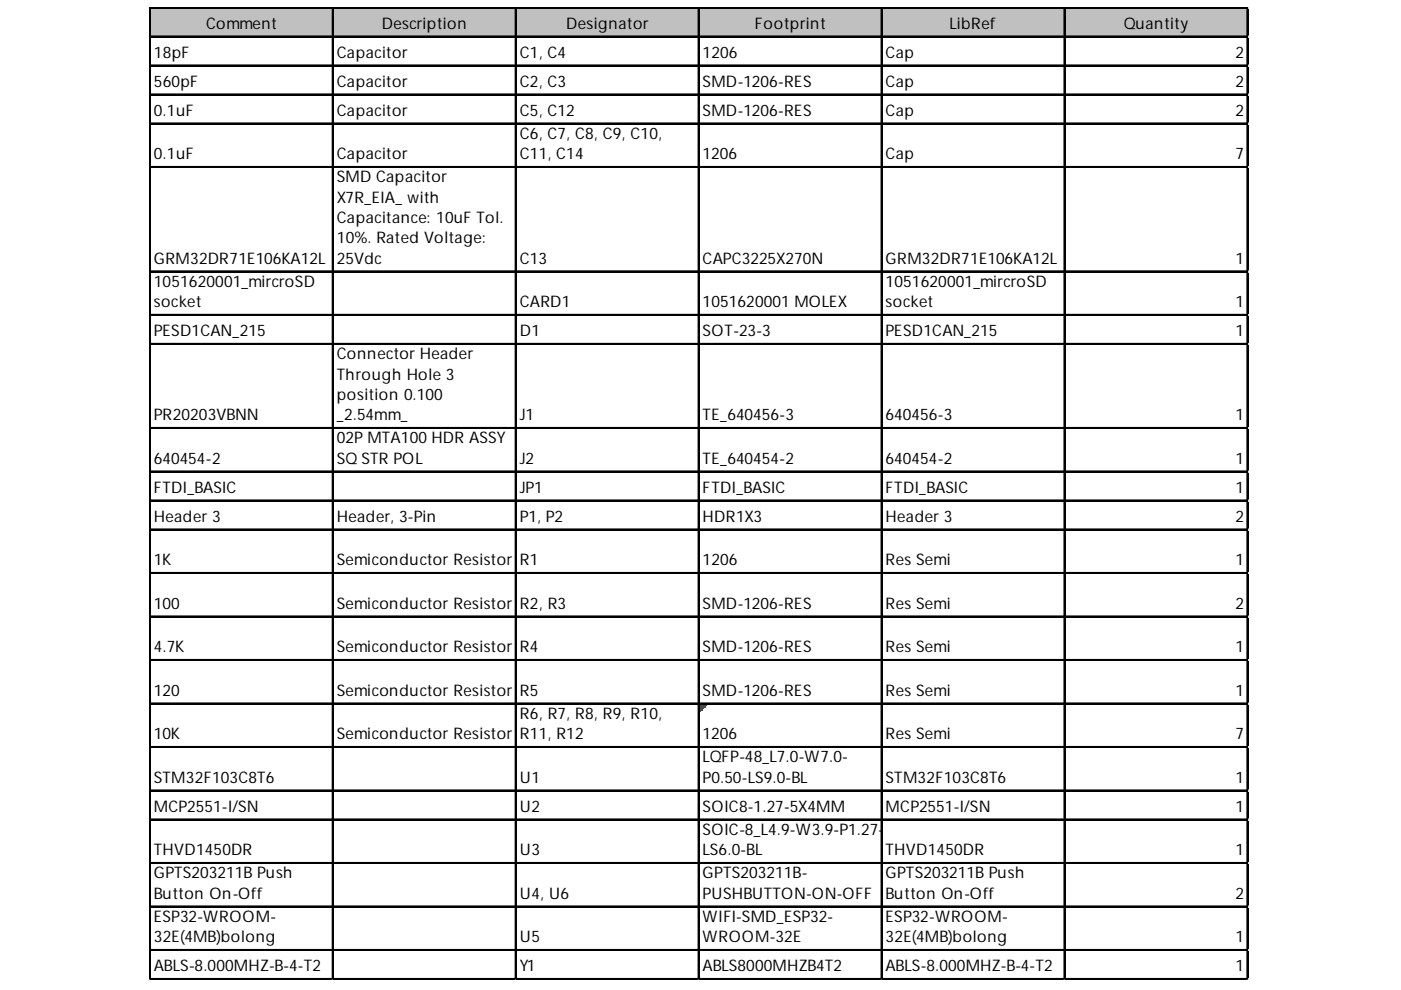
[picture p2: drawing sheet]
<svg xmlns="http://www.w3.org/2000/svg" width="297mm" height="210mm" viewBox="0 0 297 210" stroke-linecap="round" stroke-linejoin="round" font-family="sans-serif">
<defs><g id="words">
<g font-size="3.4">
<text x="43.7" y="6.1">Comment</text>
<text x="80.9" y="6.1">Description</text>
<text x="120" y="6.1">Designator</text>
<text x="160.1" y="6.1">Footprint</text>
<text x="201.3" y="6.1">LibRef</text>
<text x="238.2" y="6.1">Quantity</text>
<text x="32.6" y="12.2">18pF</text>
<text x="71.4" y="12.2">Capacitor</text>
<text x="110.2" y="12.2">C1, C4</text>
<text x="149" y="12.2">1206</text>
<text x="187.8" y="12.2">Cap</text>
<text x="262" y="12.2">2</text>
<text x="32.6" y="18.4">560pF</text>
<text x="71.4" y="18.4">Capacitor</text>
<text x="110.2" y="18.4">C2, C3</text>
<text x="149" y="18.4">SMD-1206-RES</text>
<text x="187.8" y="18.4">Cap</text>
<text x="262" y="18.4">2</text>
<text x="32.6" y="24.5">0.1uF</text>
<text x="71.4" y="24.5">Capacitor</text>
<text x="110.2" y="24.5">C5, C12</text>
<text x="110.2" y="29.5">C6, C7, C8, C9, C10,</text>
<text x="149" y="24.5">SMD-1206-RES</text>
<text x="187.8" y="24.5">Cap</text>
<text x="262" y="24.5">2</text>
<text x="32.6" y="33.8">0.1uF</text>
<text x="71.4" y="33.8">Capacitor</text>
<text x="110.2" y="33.8">C11, C14</text>
<text x="149" y="33.8">1206</text>
<text x="187.8" y="33.8">Cap</text>
<text x="262" y="33.8">7</text>
<text x="71.4" y="38.7">SMD Capacitor</text>
<text x="71.4" y="43">X7R_EIA_with</text>
<text x="71.4" y="47.3">Capacitance: 10uF Tol.</text>
<text x="71.4" y="51.6">10%. Rated Voltage:</text>
<text x="32.6" y="55.9">GRM32DR71E106KA12L</text>
<text x="71.4" y="55.9">25Vdc</text>
<text x="110.2" y="55.9">C13</text>
<text x="149" y="55.9">CAPC3225X270N</text>
<text x="187.8" y="55.9">GRM32DR71E106KA12L</text>
<text x="262" y="55.9">1</text>
<text x="32.6" y="60.8">1051620001_mircroSD</text>
<text x="32.6" y="65.1">socket</text>
<text x="110.2" y="65.1">CARD1</text>
<text x="149" y="65.1">1051620001 MOLEX</text>
<text x="187.8" y="60.8">1051620001_mircroSD</text>
<text x="187.8" y="65.1">socket</text>
<text x="262" y="65.1">1</text>
<text x="32.6" y="71.3">PESD1CAN_215</text>
<text x="110.2" y="71.3">D1</text>
<text x="149" y="71.3">SOT-23-3</text>
<text x="187.8" y="71.3">PESD1CAN_215</text>
<text x="262" y="71.3">1</text>
<text x="71.4" y="76.2">Connector Header</text>
<text x="71.4" y="80.5">Through Hole 3</text>
<text x="32.6" y="89.1">PR20203VBNN</text>
<text x="71.4" y="84.8">position 0.100</text>
<text x="71.4" y="89.1">_2.54mm_</text>
<text x="110.2" y="89.1">J1</text>
<text x="149" y="89.1">TE_640456-3</text>
<text x="187.8" y="89.1">640456-3</text>
<text x="262" y="89.1">1</text>
<text x="71.4" y="94">02P MTA100 HDR ASSY</text>
<text x="32.6" y="98.3">640454-2</text>
<text x="71.4" y="98.3">SQ STR POL</text>
<text x="110.2" y="98.3">J2</text>
<text x="149" y="98.3">TE_640454-2</text>
<text x="187.8" y="98.3">640454-2</text>
<text x="262" y="98.3">1</text>
<text x="32.6" y="104.5">FTDI_BASIC</text>
<text x="110.2" y="104.5">JP1</text>
<text x="149" y="104.5">FTDI_BASIC</text>
<text x="187.8" y="104.5">FTDI_BASIC</text>
<text x="262" y="104.5">1</text>
<text x="32.6" y="110.6">Header 3</text>
<text x="71.4" y="110.6">Header, 3-Pin</text>
<text x="110.2" y="110.6">P1, P2</text>
<text x="149" y="110.6">HDR1X3</text>
<text x="187.8" y="110.6">Header 3</text>
<text x="262" y="110.6">2</text>
<text x="32.6" y="119.8">1K</text>
<text x="71.4" y="119.8">Semiconductor Resistor</text>
<text x="110.2" y="119.8">R1</text>
<text x="149" y="119.8">1206</text>
<text x="187.8" y="119.8">Res Semi</text>
<text x="262" y="119.8">1</text>
<text x="32.6" y="129.1">100</text>
<text x="71.4" y="129.1">Semiconductor Resistor</text>
<text x="110.2" y="129.1">R2, R3</text>
<text x="149" y="129.1">SMD-1206-RES</text>
<text x="187.8" y="129.1">Res Semi</text>
<text x="262" y="129.1">2</text>
<text x="32.6" y="138.3">4.7K</text>
<text x="71.4" y="138.3">Semiconductor Resistor</text>
<text x="110.2" y="138.3">R4</text>
<text x="149" y="138.3">SMD-1206-RES</text>
<text x="187.8" y="138.3">Res Semi</text>
<text x="262" y="138.3">1</text>
<text x="32.6" y="147.5">120</text>
<text x="71.4" y="147.5">Semiconductor Resistor</text>
<text x="110.2" y="147.5">R5</text>
<text x="149" y="147.5">SMD-1206-RES</text>
<text x="187.8" y="147.5">Res Semi</text>
<text x="262" y="147.5">1</text>
<text x="110.2" y="152.4">R6, R7, R8, R9, R10,</text>
<text x="32.6" y="156.7">10K</text>
<text x="71.4" y="156.7">Semiconductor Resistor</text>
<text x="110.2" y="156.7">R11, R12</text>
<text x="149" y="156.7">1206</text>
<text x="149" y="161.7">LQFP-48_L7.0-W7.0-</text>
<text x="187.8" y="156.7">Res Semi</text>
<text x="262" y="156.7">7</text>
<text x="32.6" y="166">STM32F103C8T6</text>
<text x="110.2" y="166">U1</text>
<text x="149" y="166">P0.50-LS9.0-BL</text>
<text x="187.8" y="166">STM32F103C8T6</text>
<text x="262" y="166">1</text>
<text x="32.6" y="172.1">MCP2551-I/SN</text>
<text x="110.2" y="172.1">U2</text>
<text x="149" y="172.1">SOIC8-1.27-5X4MM</text>
<text x="187.8" y="172.1">MCP2551-I/SN</text>
<text x="262" y="172.1">1</text>
<text x="149" y="177">SOIC-8_L4.9-W3.9-P1.27-</text>
<text x="32.6" y="181.3">THVD1450DR</text>
<text x="110.2" y="181.3">U3</text>
<text x="149" y="181.3">LS6.0-BL</text>
<text x="187.8" y="181.3">THVD1450DR</text>
<text x="262" y="181.3">1</text>
<text x="32.6" y="186.2">GPTS203211B Push</text>
<text x="32.6" y="190.5">Button On-Off</text>
<text x="110.2" y="190.5">U4, U6</text>
<text x="149" y="186.2">GPTS203211B-</text>
<text x="149" y="190.5">PUSHBUTTON-ON-OFF</text>
<text x="187.8" y="186.2">GPTS203211B Push</text>
<text x="187.8" y="190.5">Button On-Off</text>
<text x="262" y="190.5">2</text>
<text x="32.6" y="195.5">ESP32-WROOM-</text>
<text x="149" y="195.5">WIFI-SMD_ESP32-</text>
<text x="187.8" y="195.5">ESP32-WROOM-</text>
<text x="32.6" y="199.8">32E(4MB)bolong</text>
<text x="110.2" y="199.8">U5</text>
<text x="149" y="199.8">WROOM-32E</text>
<text x="187.8" y="199.8">32E(4MB)bolong</text>
<text x="262" y="199.8">1</text>
<text x="32.6" y="205.9">ABLS-8.000MHZ-B-4-T2</text>
<text x="110.2" y="205.9">Y1</text>
<text x="149" y="205.9">ABLS8000MHZB4T2</text>
<text x="187.8" y="205.9">ABLS-8.000MHZ-B-4-T2</text>
<text x="262" y="205.9">1</text>
</g>
</g></defs>
<path d="M31.9 1.8h232.8v6.2h-232.8z" fill="#c0c0c0"/>
<path d="M148.4 149.4h1.5" fill="none" stroke="#008000" stroke-width=".31"/>
<path d="M148.4 149.4h1.5v.3h-1.5z" fill="#008000"/>
<path d="M148.4 149.7h1.2" fill="none" stroke="#008000" stroke-width=".31"/>
<path d="M148.4 149.7h1.2v.3h-1.2z" fill="#008000"/>
<path d="M148.4 150h.9" fill="none" stroke="#008000" stroke-width=".31"/>
<path d="M148.4 150h.9v.3h-.9z" fill="#008000"/>
<path d="M148.4 150.3h.6" fill="none" stroke="#008000" stroke-width=".31"/>
<path d="M148.4 150.3h.6v.3h-.6z" fill="#008000"/>
<path d="M148.4 150.6h.3" fill="none" stroke="#008000" stroke-width=".31"/>
<path d="M148.4 150.6h.3v.3h-.3z" fill="#008000"/>
<g fill="none" stroke="#000" stroke-width=".31">
<path d="M31.7 1.5v206.3M31.8 1.5v206.3M32 1.5h232.7M32 1.7h232.7M32 7.7h232.7M32 7.8h232.7M32 13.8h232.7M32 14h232.7M32 20h232.7M70.5 1.8v206M70.6 1.8v206M109.3 1.8v206"/>
<path d="M109.4 1.8v206M148.1 1.8v206M148.2 1.8v206M186.8 1.8v206M187 1.8v206M225.6 1.8v206M225.8 1.8v206M264.4 1.8v206M264.6 1.8v206M32 20.1h232.7M32 26.1h232.7M32 26.3h232.7"/>
<path d="M32 35.3h232.7M32 35.5h232.7M32 57.5h232.7M32 57.6h232.7M32 66.7h232.7M32 66.8h232.7M32 72.8h232.7M32 73h232.7M32 90.7h232.7M32 90.8h232.7M32 99.9h232.7M32 100h232.7"/>
<path d="M32 106h232.7M32 106.2h232.7M32 112.2h232.7M32 112.3h232.7M32 121.4h232.7M32 121.6h232.7M32 130.6h232.7M32 130.8h232.7M32 139.9h232.7M32 140h232.7M32 149.1h232.7M32 149.2h232.7"/>
<path d="M32 158.3h232.7M32 158.5h232.7M32 167.5h232.7M32 167.7h232.7M32 173.7h232.7M32 173.8h232.7M32 182.9h232.7M32 183.1h232.7M32 192.1h232.7M32 192.3h232.7M32 201.3h232.7M32 201.5h232.7"/>
<path d="M32 207.5h232.7"/>
</g>
<path d="M32 207.6h232.7" fill="none" stroke="#000" stroke-width=".27"/>
<path d="M264.7 1.5h.1" fill="none" stroke="#d4d4d4" stroke-width=".31"/>
<path d="M264.7 1.5l.1 .3z" fill="#d4d4d4"/>
<path d="M264.7 7.7h.1" fill="none" stroke="#d4d4d4" stroke-width=".31"/>
<path d="M264.7 7.7l.1 .3z" fill="#d4d4d4"/>
<path d="M264.7 13.8h.1" fill="none" stroke="#d4d4d4" stroke-width=".31"/>
<path d="M264.7 13.8l.1 .3z" fill="#d4d4d4"/>
<path d="M264.7 20h.1" fill="none" stroke="#d4d4d4" stroke-width=".31"/>
<path d="M264.7 20l.1 .3z" fill="#d4d4d4"/>
<path d="M264.7 26.1h.1" fill="none" stroke="#d4d4d4" stroke-width=".31"/>
<path d="M264.7 26.1l.1 .3z" fill="#d4d4d4"/>
<path d="M264.7 35.3h.1" fill="none" stroke="#d4d4d4" stroke-width=".31"/>
<path d="M264.7 35.3l.1 .3z" fill="#d4d4d4"/>
<path d="M264.7 57.5h.1" fill="none" stroke="#d4d4d4" stroke-width=".31"/>
<path d="M264.7 57.5l.1 .3z" fill="#d4d4d4"/>
<path d="M264.7 66.7h.1" fill="none" stroke="#d4d4d4" stroke-width=".31"/>
<path d="M264.7 66.7l.1 .3z" fill="#d4d4d4"/>
<path d="M264.7 72.8h.1" fill="none" stroke="#d4d4d4" stroke-width=".31"/>
<path d="M264.7 72.8l.1 .3z" fill="#d4d4d4"/>
<path d="M264.7 90.7h.1" fill="none" stroke="#d4d4d4" stroke-width=".31"/>
<path d="M264.7 90.7l.1 .3z" fill="#d4d4d4"/>
<path d="M264.7 99.9h.1" fill="none" stroke="#d4d4d4" stroke-width=".31"/>
<path d="M264.7 99.9l.1 .3z" fill="#d4d4d4"/>
<path d="M264.7 106h.1" fill="none" stroke="#d4d4d4" stroke-width=".31"/>
<path d="M264.7 106l.1 .4z" fill="#d4d4d4"/>
<path d="M264.7 112.2h.1" fill="none" stroke="#d4d4d4" stroke-width=".31"/>
<path d="M264.7 112.2l.1 .3z" fill="#d4d4d4"/>
<path d="M264.7 121.4h.1" fill="none" stroke="#d4d4d4" stroke-width=".31"/>
<path d="M264.7 121.4l.1 .3z" fill="#d4d4d4"/>
<path d="M264.7 130.6h.1" fill="none" stroke="#d4d4d4" stroke-width=".31"/>
<path d="M264.7 130.6l.1 .3z" fill="#d4d4d4"/>
<path d="M264.7 139.9h.1" fill="none" stroke="#d4d4d4" stroke-width=".31"/>
<path d="M264.7 139.9l.1 .3z" fill="#d4d4d4"/>
<path d="M264.7 149.1h.1" fill="none" stroke="#d4d4d4" stroke-width=".31"/>
<path d="M264.7 149.1l.1 .3z" fill="#d4d4d4"/>
<path d="M264.7 158.3h.1" fill="none" stroke="#d4d4d4" stroke-width=".31"/>
<path d="M264.7 158.3l.1 .3z" fill="#d4d4d4"/>
<path d="M264.7 167.5h.1" fill="none" stroke="#d4d4d4" stroke-width=".31"/>
<path d="M264.7 167.5l.1 .3z" fill="#d4d4d4"/>
<path d="M264.7 173.7h.1" fill="none" stroke="#d4d4d4" stroke-width=".31"/>
<path d="M264.7 173.7l.1 .3z" fill="#d4d4d4"/>
<path d="M264.7 182.9h.1" fill="none" stroke="#d4d4d4" stroke-width=".31"/>
<path d="M264.7 182.9l.1 .3z" fill="#d4d4d4"/>
<path d="M264.7 192.1h.1" fill="none" stroke="#d4d4d4" stroke-width=".31"/>
<path d="M264.7 192.1l.1 .3z" fill="#d4d4d4"/>
<path d="M264.7 201.3h.1" fill="none" stroke="#d4d4d4" stroke-width=".31"/>
<path d="M264.7 201.3l.1 .4z" fill="#d4d4d4"/>
<path d="M264.7 207.5h.1" fill="none" stroke="#d4d4d4" stroke-width=".31"/>
<path d="M264.7 207.5l.1 .3z" fill="#d4d4d4"/>
<use href="#words"/>
</svg>
